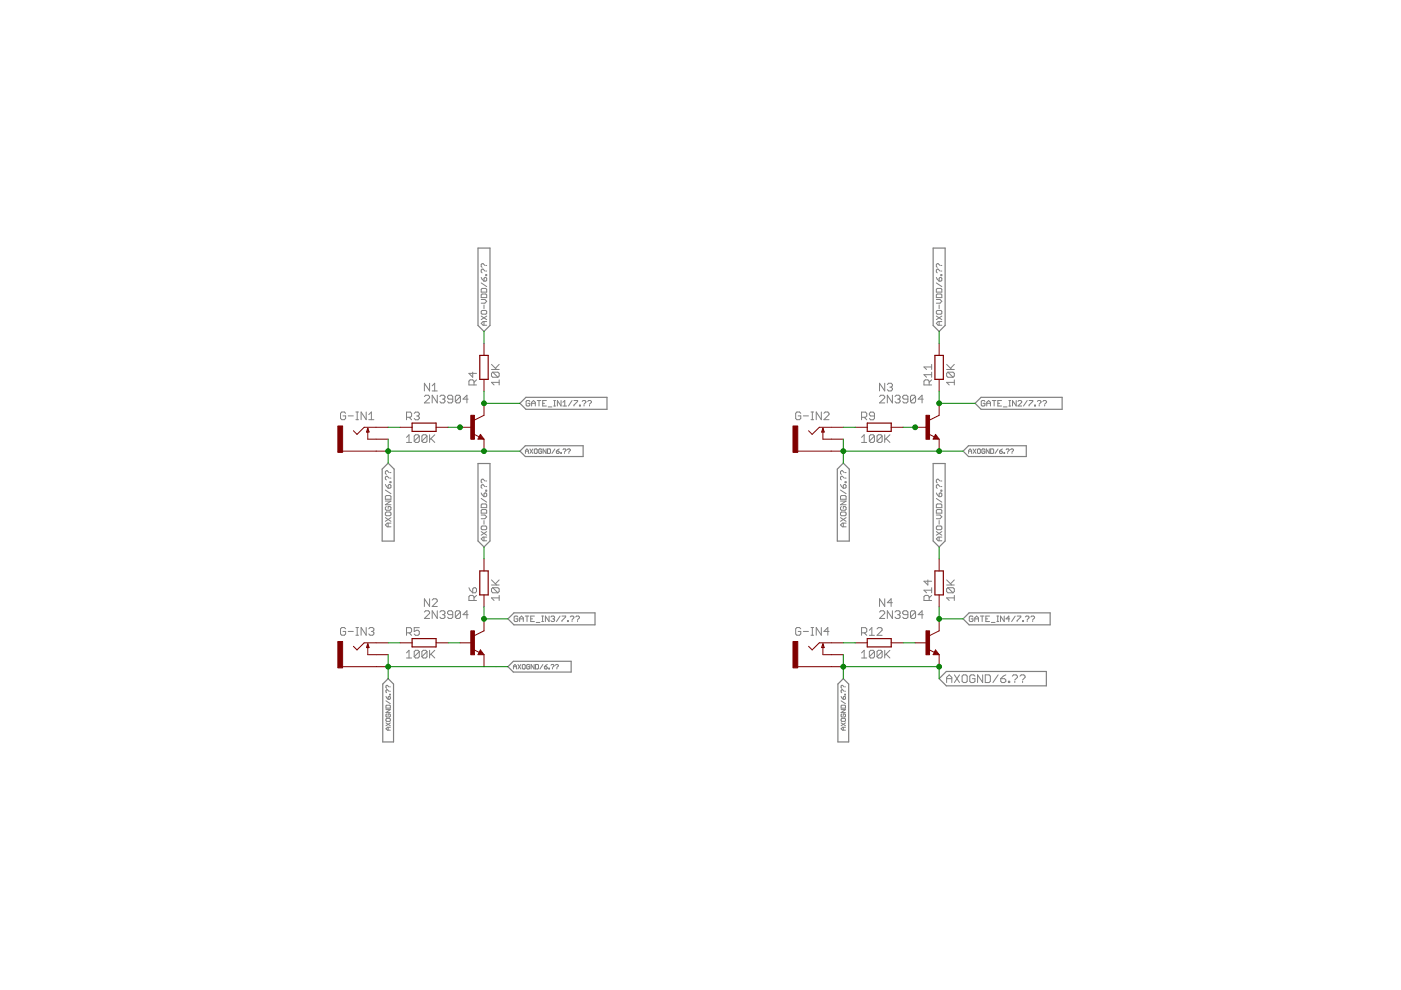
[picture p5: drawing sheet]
<svg xmlns="http://www.w3.org/2000/svg" width="297mm" height="210mm" viewBox="0 0 297 210" stroke-linecap="round" stroke-linejoin="round" font-family="sans-serif">
<g fill="none" stroke="#808080" stroke-width=".21">
<path d="M102 60l1.2 .8M102 58.8l.6 .8M102.6 59l.2-.2 .4 .2v.4l-.2 .2h-.4zM102.8 56.3l-.4-.4h-.2l-.2 .2v.4l.2 .2M102.8 57.5l-.4-.4h-.2l-.2 .2v.4l.2 .1M103 58.2h.2v.2h-.2zM103 57.5h.2M103 56.3h.2M198.5 60l1.2 .8M198.5 58.8l.6 .8M199.1 59l.2-.2 .4 .2v.4l-.2 .2h-.4zM199.3 57.5l-.4-.4h-.2l-.2 .2v.4l.2 .1"/>
<path d="M199.3 56.3l-.6-.4-.2 .2v.4l.2 .2M199.5 58.2h.2v.2h-.2zM199.5 57.5h.2M199.5 56.3h.2M100.2 78.9v1.1l-.8-.8h1.6M102 67l1.2 .8M102 63.5h.8l.4 .4-.4 .4h-.8M102.2 61.2h.8l.2 .2v.5h-1.2v-.5zM102.2 62.3h.8l.2 .2v.6h-1.2v-.6zM102.2 65.8h.8l.2 .2v.4l-.2 .2h-.8l-.2-.2v-.4zM102.6 64.7v.7M102.6 68.2v.8"/>
<path d="M103.2 68.2h-.8l-.4 .4 .4 .4h.8M103.2 67l-1.2 .8M104.2 78.3h1.6M104.2 77.3l1.1 1M104.5 78.9h1.1l.2 .3v.5l-.2 .3M104.5 78.9l-.3 .3v.5l.3 .3h1.1M104.5 78.9l1.1 1.1M105.8 77.3l-.8 .8M197.5 79.4h-1.6l.5 .6M197.5 77.3v1M197.5 78.9v1.1M197.5 77.8h-1.6l.5 .5"/>
<path d="M198.5 63.5h.8l.4 .4-.4 .4h-.8M198.5 62.5l.2-.2h.8l.2 .2v.6h-1.2zM198.5 67l1.2 .8M198.7 65.8h.8l.2 .2v.4l-.2 .2h-.8l-.2-.2v-.4zM198.7 61.2h.8l.2 .2v.5h-1.2v-.5zM199.1 64.7v.7M199.1 68.2v.8M199.7 68.2h-.8l-.4 .4 .4 .4h.8M199.7 67l-1.2 .8M200.7 78.3h1.6M200.7 77.3l1.1 1M201 78.9l-.3 .3v.5l.3 .3h1.1"/>
<path d="M201 78.9h1.1l.2 .3v.5l-.2 .3M201 78.9l1.1 1.1M202.3 77.3l-.8 .8M73.3 87.6l-.3-.2h-.5l-.3 .2v1.1l.3 .3h.5l.3-.3v-.5h-.6M73.8 88.2h1.1M75.5 87.4h.5M75.5 89h.5M75.7 87.4v1.6M77.6 87.4v1.6l-1-1.6v1.6M78.2 89h1.1M78.2 87.9l.5-.5v1.6M86.2 92.7l.5-.5v1.6"/>
<path d="M86.2 93.8h1.1M86.2 88.5h.8l.3-.3v-.5l-.3-.3h-.8v1.6M86.7 88.5l.6 .5M87.8 87.7l.3-.3h.5l.3 .3v.2l-.3 .3M88.3 88.2h.3M88.6 88.2l.3 .3v.2l-.3 .3h-.5l-.3-.3M88.9 92.5v1l-.3 .3h-.5l-.3-.3M88.9 92.5l-.3-.3h-.5l-.3 .3v1M88.9 92.5l-1.1 1M90 84.1l.3-.3h.5l.3 .3v.2l-1.1 1.1h1.1M90.5 92.5v1l-.2 .3h-.6l-.2-.3M90.5 92.5l-.2-.3h-.6l-.2 .3v1"/>
<path d="M90.5 92.5l-1 1M91.1 81.3v1.6l-1.1-1.6v1.6M91.1 92.2v1.6M91.4 93l.8 .8M91.6 81.8l.6-.5v1.6M91.6 82.9h1.1M92.2 92.2l-1.1 1.1M92.7 83.8v1.6l-1.1-1.6v1.6M93.3 84.1l.2-.3h.6l.2 .3v.2l-.2 .3M93.8 84.6h.3M94.1 84.6l.2 .3v.3l-.2 .2h-.6l-.2-.2M96 84.6h-.8l-.3-.3v-.2l.3-.3h.5l.3 .3v1.1l-.3 .2h-.5l-.3-.2"/>
<path d="M97.6 84.1v1.1l-.3 .2h-.5l-.3-.2M97.6 84.1l-.3-.3h-.5l-.3 .3v1.1M97.6 84.1l-1.1 1.1M99.3 84.6h-1.1l.8-.8v1.6M100.5 81.6v-.8l-.3-.3h-.5l-.3 .3v.8h1.6M101 80.5l-.5 .6M105.8 81.1h-1.6l.6 .5M105.8 80.5v1.1M111.4 96.1v-.6l.3-.3 .3 .3v.6M111.4 95.7h.6M112.3 85.1l-.2-.2h-.4l-.2 .2v.8l.2 .2h.4l.2-.2v-.4h-.4M112.4 95.2l.6 .9"/>
<path d="M112.7 85.5h.8M112.7 86.1v-.8l.4-.4 .4 .4v.8M113 95.2l-.6 .9M113.4 95.2h.3l.2 .2v.6l-.2 .1h-.3l-.1-.1v-.6zM113.9 84.9h.8M114.3 84.9v1.2M114.9 95.4l-.2-.2h-.3l-.2 .2v.6l.2 .1 .5-.1v-.3h-.4M115.1 85.5h.3M115.8 95.2v.9l-.7-.9v.9M115.8 84.9h-.7v1.2h.7M116.1 95.2h.5l.1 .2v.6l-.1 .1h-.5zM116.2 86.3h.8"/>
<path d="M117.4 84.9h.4M117.4 86.1h.4M117.6 84.9v1.2M117.6 95.2l-.6 .9M118 95.7h.4l.2 .3-.2 .1h-.3zM118.6 95.2l-.6 .5M118.9 96h.1v.1h-.1zM119 84.9v1.2l-.8-1.2v1.2M119.3 86.1h.8M119.3 85.3l.4-.4v1.2M119.4 95.4l.1-.2 .5 .2-.3 .4M119.7 96v.1"/>
<path d="M120.3 95.4l.2-.2 .4 .2-.3 .4M120.6 96v.1M121.3 84.9l-.8 1.2M121.7 84.9h.8v.2l-.8 .8v.2M122.9 85.9h.1v.2h-.1zM123.4 85.1l.2-.2h.4l.2 .2-.4 .6M123.8 85.9v.2M124.6 85.1l.2-.2h.4l.2 .2v.2l-.4 .4M125 85.9v.2M169.8 87.6l-.3-.2h-.5l-.3 .2v1.1l.3 .3h.5l.3-.3v-.5h-.6M170.3 88.2h1.1M172 87.4h.5"/>
<path d="M172 89h.5M172.2 87.4v1.6M174.1 87.4v1.6l-1-1.6v1.6M174.7 87.6l.3-.2h.5l.3 .2v.3l-1.1 1.1h1.1M182.7 93.8h1.1M182.7 92.7l.5-.5v1.6M182.7 88.5h.8l.3-.3v-.5l-.3-.3h-.8v1.6M183.2 88.5l.6 .5M185.4 92.5v1l-.3 .3h-.5l-.3-.3M185.4 92.5l-.3-.3h-.5l-.3 .3v1M185.4 88.2h-.8l-.3-.3v-.2l.3-.3h.5l.3 .3v1l-.3 .3h-.5l-.3-.3M185.4 92.5l-1.1 1"/>
<path d="M186.5 84.1l.3-.3h.5l.3 .3v.2l-1.1 1.1h1.1M187 92.5v1l-.2 .3h-.6l-.3-.3M187 92.5l-.2-.3h-.6l-.3 .3v1M187 92.5l-1.1 1M187.6 81.3v1.6l-1.1-1.6v1.6M187.6 92.2v1.6M187.9 93l.8 .8M188.1 81.5l.3-.2h.5l.3 .2v.3l-.3 .3M188.7 82.1h.2M188.7 92.2l-1.1 1.1M188.9 82.1l.3 .2v.3l-.3 .3h-.5l-.3-.3M189.2 83.8v1.6l-1.1-1.6v1.6"/>
<path d="M189.8 84.1l.2-.3h.6l.2 .3v.2l-.2 .3M190.3 84.6h.3M190.6 84.6l.2 .3v.3l-.2 .2h-.6l-.2-.2M192.5 84.6h-.8l-.3-.3v-.2l.3-.3h.5l.3 .3v1.1l-.3 .2h-.5l-.3-.2M194.1 84.1v1.1l-.3 .2h-.5l-.3-.2M194.1 84.1l-.3-.3h-.5l-.3 .3v1.1M194.1 84.1l-1.1 1.1M195.7 84.6h-1l.8-.8v1.6M197 81.6v-.8l-.3-.3h-.5l-.3 .3v.8h1.6M197.5 80.5l-.5 .6M202.3 81.1h-1.6l.6 .5M202.3 80.5v1.1"/>
<path d="M205.4 95.7h.6M205.4 96.1v-.6l.3-.3 .3 .3v.6M206.3 95.2l.6 .9M206.9 95.2l-.6 .9M207.4 95.2h.3l.2 .2v.6l-.2 .1h-.3l-.2-.1v-.6zM208.8 95.4l-.2-.2h-.3l-.1 .2v.6l.1 .1 .5-.1v-.3h-.3M208.8 85.1l-.2-.2h-.4l-.2 .2v.8l.2 .2h.4l.2-.2v-.4h-.4M209.2 85.5h.8M209.2 86.1v-.8l.4-.4 .4 .4v.8M209.7 95.2v.9l-.6-.9v.9M210 95.2h.5l.2 .2v.6l-.2 .1h-.5zM210.4 84.9h.8"/>
<path d="M210.8 84.9v1.2M211.6 85.5h.3M211.6 95.2l-.6 .9M211.9 95.7h.5l.1 .3-.1 .1h-.3zM212.3 84.9h-.7v1.2h.7M212.5 95.2l-.6 .5M212.7 86.3h.8M212.9 96h.1v.1h-.1zM213.3 95.4l.2-.2 .5 .2-.4 .4M213.6 96v.1M213.9 84.9h.4M213.9 86.1h.4"/>
<path d="M214.1 84.9v1.2M214.2 95.4l.2-.2 .5 .2-.3 .4M214.6 96v.1M215.5 84.9v1.2l-.8-1.2v1.2M215.8 85.1l.2-.2h.4l.2 .2v.2l-.8 .8h.8M217.8 84.9l-.8 1.2M218.2 84.9h.8v.2l-.8 .8v.2M219.4 85.9h.1v.2h-.1zM219.9 85.1l.2-.2h.4l.2 .2-.4 .6M220.3 85.9v.2M221.1 85.1l.2-.2h.4l.2 .2v.2l-.4 .4M221.5 85.9v.2"/>
<path d="M81.7 109.7l1.2 .8M81.7 105.3l.2-.2h.8l.2 .2v.6h-1.2zM81.7 106.2h1.2l-1.2 .8h1.2M81.7 103.9l1.2 .8M81.7 102.7l.6 .8M81.9 107.4l-.2 .2v.4l.2 .2h.8l.2-.2v-.4l-.2-.2h-.4v.4M81.9 108.6h.8l.2 .2v.4l-.2 .1h-.8l-.2-.1v-.4zM82.3 110.9v.8M82.5 100.2l-.4-.4h-.2l-.2 .2v.4l.2 .2M82.5 102.7l.4 .2v.4l-.2 .2h-.4v-.6zM82.5 101.4l-.6-.4-.2 .2v.4l.2 .1M82.7 102.2h.2v.1h-.2z"/>
<path d="M82.7 101.4h.2M82.7 100.2h.2M82.9 110.9h-.8l-.4 .4 .4 .4h.8M82.9 109.7l-1.2 .8M102 112.7l1.2 .8M102 109.2h.8l.4 .4-.4 .4h-.8M102 105.7l1.2 .8M102 104.5l.6 .8M102.2 106.8h.8l.2 .3v.5h-1.2v-.5zM102.2 108h.8l.2 .2v.6h-1.2v-.6zM102.2 111.5h.8l.2 .2v.4l-.2 .2h-.8l-.2-.2v-.4zM102.6 104.7l.2-.2 .4 .2v.4l-.2 .2h-.4z"/>
<path d="M102.6 110.4v.7M102.6 113.9v.8M102.8 102l-.4-.4h-.2l-.2 .2v.4l.2 .2M102.8 103.2l-.4-.4h-.2l-.2 .2v.4l.2 .1M103 103.9h.2v.2h-.2zM103 103.2h.2M103 102h.2M103.2 113.9h-.8l-.4 .4 .4 .4h.8M103.2 112.7l-1.2 .8M178.2 106.2h1.2l-1.2 .8h1.2M178.2 105.3l.2-.2h.8l.2 .2v.6h-1.2zM178.2 109.7l1.2 .8"/>
<path d="M178.2 103.9l1.2 .8M178.2 102.7l.6 .8M178.4 108.6h.8l.2 .2v.4l-.2 .1h-.8l-.2-.1v-.4zM178.4 107.4l-.2 .2v.4l.2 .2h.8l.2-.2v-.4l-.2-.2h-.4v.4M178.8 110.9v.8M179 102.7l.4 .2v.4l-.2 .2h-.4v-.6zM179 101.4l-.4-.4h-.2l-.2 .2v.4l.2 .1M179 100.2l-.4-.4h-.2l-.2 .2v.4l.2 .2M179.2 102.2h.2v.1h-.2zM179.2 101.4h.2M179.2 100.2h.2M179.4 110.9h-.8l-.4 .4 .4 .4h.8"/>
<path d="M179.4 109.7l-1.2 .8M198.5 109.2h.8l.4 .4-.4 .4h-.8M198.5 112.7l1.2 .8M198.5 105.7l1.2 .8M198.5 104.5l.6 .8M198.7 106.8h.8l.2 .3v.5h-1.2v-.5zM198.7 108h.8l.2 .2v.6h-1.2v-.6zM198.7 111.5h.8l.2 .2v.4l-.2 .2h-.8l-.2-.2v-.4zM199.1 110.4v.7M199.1 113.9v.8M199.3 103.2l-.4-.4h-.2l-.2 .2v.4l.2 .1M199.3 104.5l.4 .2v.4l-.2 .2h-.4v-.6z"/>
<path d="M199.3 102l-.6-.4-.2 .2v.4l.2 .2M199.5 103.9h.2v.2h-.2zM199.5 103.2h.2M199.5 102h.2M199.7 113.9h-.8l-.4 .4 .4 .4h.8M199.7 112.7l-1.2 .8M73.3 133.3l-.3-.2h-.5l-.3 .2v1.1l.3 .3h.5l.3-.3v-.5h-.6M73.8 133.9h1.1M75.5 133.1h.5M75.5 134.7h.5M75.7 133.1v1.6M77.6 133.1v1.6l-1-1.6v1.6"/>
<path d="M78.2 133.3l.3-.2h.5l.3 .2v.3l-.3 .3M78.7 133.9h.3M79 133.9l.3 .2v.3l-.3 .3h-.5l-.3-.3M86.2 138.4l.5-.5v1.6M86.2 139.5h1.1M86.2 134.2h.8l.3-.3v-.6l-.3-.2h-.8v1.6M86.7 134.2l.6 .5M88.9 133.1h-1.1v.8l.5-.3h.3l.3 .3v.5l-.3 .3h-.5l-.3-.3M88.9 138.2l-.3-.3h-.5l-.3 .3v1M88.9 138.2v1l-.3 .3h-.5l-.3-.3M88.9 138.2l-1.1 1M90 129.8l.3-.3h.5l.3 .3v.2l-1.1 1.1h1.1"/>
<path d="M90.5 138.2l-.2-.3h-.6l-.2 .3v1M90.5 138.2v1l-.2 .3h-.6l-.2-.3M90.5 138.2l-1 1M91.1 127v1.6l-1.1-1.6v1.6M91.1 137.9v1.6M91.4 138.7l.8 .8M91.6 127.2l.3-.2h.5l.3 .2v.3l-1.1 1.1h1.1M92.2 137.9l-1.1 1.1M92.7 129.5v1.6l-1.1-1.6v1.6M93.3 129.8l.2-.3h.6l.2 .3v.2l-.2 .3M93.8 130.3h.3M94.1 130.3l.2 .3v.3l-.2 .2h-.6l-.2-.2"/>
<path d="M96 130.3h-.8l-.3-.3v-.2l.3-.3h.5l.3 .3v1.1l-.3 .2h-.5l-.3-.2M97.6 129.8l-.3-.3h-.5l-.3 .3v1.1M97.6 129.8v1.1l-.3 .2h-.5l-.3-.2M97.6 129.8l-1.1 1.1M99.3 130.3h-1.1l.8-.8v1.6M99.4 124.6l.3 .5 .5 .6M100.2 124.9l.3-.3h.3l.2 .3v.5l-.2 .3h-.6zM100.5 127.3v-.8l-.3-.3h-.5l-.3 .3v.8h1.6M101 126.2l-.5 .6M104.2 124h1.6M104.2 123l1.1 1M104.5 124.6h1.1l.2 .3v.5l-.2 .3"/>
<path d="M104.5 124.6l-.3 .3v.5l.3 .3h1.1M104.5 124.6l1.1 1.1M105.8 126.2v1.1M105.8 126.8h-1.6l.6 .5M105.8 123l-.8 .8M109.8 130.8l-.2-.2h-.4l-.2 .2v.8l.2 .2h.4l.2-.2v-.4h-.4M110.2 131.2h.8M110.2 131.8v-.8l.4-.4 .4 .4v.8M111.4 130.6h.7M111.7 130.6v1.2M112.5 131.2h.4M113.3 130.6h-.8v1.2h.8"/>
<path d="M113.7 132h.8M114.9 130.6h.4M114.9 131.8h.4M115 130.6v1.2M116.4 130.6v1.2l-.8-1.2v1.2M116.8 130.8l.2-.2h.4l.2 .2-.2 .4M117.2 131.2h.2M117.4 131.2l.2 .2-.2 .4h-.4l-.2-.2M118.7 130.6l-.7 1.2M119.1 130.6h.8v.2l-.8 .8v.2M120.3 131.6h.2v.2h-.2zM120.9 130.8l.2-.2h.4l.2 .2-.4 .6"/>
<path d="M121.3 131.6v.2M122.1 130.8l.2-.2h.3l.3 .2v.2l-.5 .4M122.4 131.6v.2M169.8 133.3l-.3-.2h-.5l-.3 .2v1.1l.3 .3h.5l.3-.3v-.5h-.6M170.3 133.9h1.1M172 133.1h.5M172 134.7h.5M172.2 133.1v1.6M174.1 133.1v1.6l-1-1.6v1.6M175.8 133.9h-1.1l.8-.8v1.6M182.7 139.5h1.1M182.7 138.4l.5-.5v1.6"/>
<path d="M182.7 134.2h.8l.3-.3v-.6l-.3-.2h-.8v1.6M183.2 134.2l.6 .5M184.3 134.7h1.1M184.3 133.6l.5-.5v1.6M185.4 138.2v1l-.3 .3h-.5l-.3-.3M185.4 138.2l-.3-.3h-.5l-.3 .3v1M185.4 138.2l-1.1 1M185.9 133.3l.3-.2h.6l.2 .2v.3l-1.1 1.1h1.1M186.5 129.8l.3-.3h.5l.3 .3v.2l-1.1 1.1h1.1M187 138.2v1l-.2 .3h-.6l-.3-.3M187 138.2l-.2-.3h-.6l-.3 .3v1M187 138.2l-1.1 1"/>
<path d="M187.6 127v1.6l-1.1-1.6v1.6M187.6 137.9v1.6M187.9 138.7l.8 .8M188.7 137.9l-1.1 1.1M189.2 129.5v1.6l-1.1-1.6v1.6M189.2 127.8h-1.1l.8-.8v1.6M189.8 129.8l.2-.3h.6l.2 .3v.2l-.2 .3M190.3 130.3h.3M190.6 130.3l.2 .3v.3l-.2 .2h-.6l-.2-.2M192.5 130.3h-.8l-.3-.3v-.2l.3-.3h.5l.3 .3v1.1l-.3 .2h-.5l-.3-.2M194.1 129.8v1.1l-.3 .2h-.5l-.3-.2M194.1 129.8l-.3-.3h-.5l-.3 .3v1.1"/>
<path d="M194.1 129.8l-1.1 1.1M195.7 130.3h-1l.8-.8v1.6M196.7 123v1l-.8-.8h1.6M197 127.3v-.8l-.3-.3h-.5l-.3 .3v.8h1.6M197.5 124.6v1.1M197.5 126.2l-.5 .6M197.5 125.1h-1.6l.5 .6M200.7 124h1.6M200.7 123l1.1 1M201 124.6l-.3 .3v.5l.3 .3h1.1M201 124.6h1.1l.2 .3v.5l-.2 .3M201 124.6l1.1 1.1"/>
<path d="M202.3 126.8h-1.6l.6 .5M202.3 126.2v1.1M202.3 123l-.8 .8M206.3 130.8l-.2-.2h-.4l-.2 .2v.8l.2 .2h.4l.2-.2v-.4h-.4M206.7 131.2h.8M206.7 131.8v-.8l.4-.4 .4 .4v.8M207.9 130.6h.7M208.2 130.6v1.2M209 131.2h.4M209.8 130.6h-.8v1.2h.8M210.2 132h.8M211.3 130.6h.5"/>
<path d="M211.3 131.8h.5M211.5 130.6v1.2M212.9 130.6v1.2l-.8-1.2v1.2M214.1 131.2h-.8l.6-.6v1.2M215.2 130.6l-.7 1.2M215.6 130.6h.8v.2l-.8 .8v.2M216.8 131.6h.2v.2h-.2zM217.4 130.8l.2-.2h.4l.2 .2-.4 .6M217.8 131.6v.2M218.6 130.8l.2-.2h.3l.3 .2v.2l-.5 .4M218.9 131.6v.2M81.8 153.3l1 .6"/>
<path d="M81.8 150.5h1l-1 .6h1M81.8 148.6l1 .6M81.8 147.7l.5 .6M82 151.4l-.2 .2 .2 .4h.6l.2-.2-.2-.4h-.3v.3M82 149.5h.6l.2 .2v.4h-1v-.4zM82 152.3h.6l.2 .5-.2 .2h-.6l-.2-.2zM82.3 154.2v.6M82.4 145.6l-.4-.3-.2 .2 .2 .4M82.4 147.7l.4 .1-.2 .5h-.3v-.5zM82.4 146.6l-.4-.4-.2 .2 .2 .5M82.6 147.2l.2 .1zM82.6 146.6h.2"/>
<path d="M82.6 145.6h.2M82.8 154.2h-.7l-.3 .3 .3 .3h.7M82.8 153.3l-1 .6M108.9 141.8v-.6l.3-.3 .3 .3v.6M108.9 141.4h.6M109.8 140.9l.6 .9M110.4 140.9l-.6 .9M110.9 140.9h.3l.2 .2v.6l-.2 .1h-.3l-.2-.1v-.6zM112.3 141.1l-.2-.2h-.3l-.1 .2v.6l.1 .1 .5-.1v-.3h-.3M113.2 140.9v.9l-.6-.9v.9M113.5 140.9h.5l.2 .2v.6l-.2 .1h-.5zM115.1 140.9l-.6 .9"/>
<path d="M115.4 141.4h.5l.1 .3-.1 .1h-.3zM116 140.9l-.6 .5M116.4 141.7h.1v.1h-.1zM116.8 141.1l.2-.2 .5 .2-.4 .4M117.1 141.7v.1M117.8 141.1l.1-.2 .5 .2-.3 .4M118.1 141.7v.1M178.3 150.5h1l-1 .6h1M178.3 149.7l.2-.2h.6l.2 .2v.4h-1zM178.3 153.3l1 .6M178.3 148.6l1 .6M178.3 147.7l.5 .6"/>
<path d="M178.5 152.3h.6l.2 .5-.2 .2h-.6l-.2-.2zM178.5 151.4l-.2 .2 .2 .4h.6l.2-.2-.2-.4h-.3v.3M178.8 147.8l.3-.1 .2 .4-.5 .2zM178.8 154.2v.6M178.9 146.6l-.4-.4-.2 .2 .2 .5M178.9 145.6l-.4-.3-.2 .2 .2 .4M179.1 147.2l.2 .1zM179.1 146.6h.2M179.1 145.6h.2M179.3 154.2h-.7l-.3 .3 .3 .3h.7M179.3 153.3l-1 .6M200.7 144.7v-1.1l.6-.5 .5 .5v1.1"/>
<path d="M200.7 143.9h1.1M202.4 143.1l1 1.6M203.4 143.1l-1 1.6M204.3 143.1h.5l.3 .3v1l-.3 .3h-.5l-.3-.3v-1zM206.7 143.4l-.3-.3h-.5l-.3 .3v1l.3 .3h.5l.3-.3v-.5h-.5M208.3 143.1v1.6l-1-1.6v1.6M208.9 143.1h.8l.3 .3v1l-.3 .3h-.8zM211.6 143.1l-1.1 1.6M212.2 143.9h.8l.3 .3v.2l-.3 .3h-.6l-.2-.3zM213.3 143.1l-.6 .3-.5 .5M213.8 144.4h.3v.3h-.3zM214.6 143.4l.3-.3h.5l.3 .3v.2l-.5 .6"/>
<path d="M215.2 144.4v.3M216.3 143.4l.2-.3h.6l.2 .3v.2l-.5 .6M216.8 144.4v.3"/>
</g>
<g fill="none" stroke="#808080" stroke-width=".25">
<path d="M101.3 52.6h2.6v16.4l-1.3 1.3-1.3-1.3zM197.8 52.6h2.6v16.4l-1.3 1.3-1.3-1.3zM82.3 98.2l1.3 1.3v15.2h-2.6v-15.2zM101.3 98.3h2.6v16.4l-1.3 1.3-1.3-1.3zM110.2 85.5l1.3-1.3h17.2v2.6h-17.2zM110.2 95.7l1.2-1.2h12.2v2.3h-12.2zM177.5 99.5l1.3-1.3 1.3 1.3v15.2h-2.6zM197.8 98.3h2.6v16.4l-1.3 1.3-1.3-1.3zM205.3 94.5h12.3v2.3h-12.3l-1.1-1.1zM208 84.2h17.2v2.6h-17.2l-1.3-1.3zM107.7 131.2l1.3-1.3h17.2v2.6h-17.2zM205.5 129.9h17.2v2.6h-17.2l-1.3-1.3z"/>
<path d="M82.3 143.9l1.1 1.1v12.3h-2.2v-12.3zM107.7 141.4l1.1-1.2h12.3v2.3h-12.3zM177.7 145l1.1-1.1 1.1 1.1v12.3h-2.2zM199.1 143.9l1.5-1.5h21.2v3h-21.2z"/>
</g>
<g fill="none" stroke="#800000" stroke-width=".21">
<path d="M102.6 72.8v2.6M199.1 72.8v2.6M72.6 95.7h9.7M78 90.8v2.3h4.3M82.3 90.6h-5.1l-1.5 1.5-.8-.8M84.8 90.6h2.6M92.5 90.6h2.5M97.5 90.6h2.6M100.4 92l1.2 .6M101.9 92.1l.7 1h-1.3zM102.6 85.5v2.6l-2 1M102.6 80.4v2.6"/>
<path d="M102.6 93.1v2.6M169.1 95.7h9.7M174.5 90.8v2.3h4.3M178.8 90.6h-5.1l-1.5 1.5-.8-.8M181.3 90.6h2.6M189 90.6h2.5M194 90.6h2.6M196.9 92l1.2 .6M198.4 92.1l.7 1h-1.3zM199.1 85.5v2.6l-2 1M199.1 80.4v2.6M199.1 93.1v2.6"/>
<path d="M102.6 118.5v2.6M199.1 118.5v2.6M78 136.5v2.3h4.3M82.3 136.3h-5.1l-1.5 1.5-.8-.8M84.8 136.3h2.6M92.5 136.3h2.5M97.5 136.3h2.6M100.4 137.7l1.2 .6M101.9 137.8l.7 1h-1.3zM102.6 126.1v2.6M102.6 131.2v2.6l-2 1M102.6 138.8v2.6"/>
<path d="M174.5 136.5v2.3h4.3M178.8 136.3h-5.1l-1.5 1.5-.8-.8M181.3 136.3h2.6M189 136.3h2.5M194 136.3h2.6M196.9 137.7l1.2 .6M198.4 137.8l.7 1h-1.3zM199.1 126.1v2.6M199.1 131.2v2.6l-2 1M199.1 138.8v2.6M72.6 141.4h9.7M169.1 141.4h9.7"/>
</g>
<g fill="none" stroke="#800000" stroke-width=".25">
<path d="M101.7 75.4h1.8v5h-1.8zM198.2 75.4h1.8v5h-1.8zM78 90.8l.2 .8h-.5zM87.4 89.7h5.1v1.8h-5.1zM101.9 92.6l.1 .3h-.4l.3-.5 .5 .6h-.8M174.5 90.8l.2 .8h-.5zM183.9 89.7h5.1v1.8h-5.1zM198.4 92.6l.1 .3h-.4l.3-.5 .5 .6h-.8M78 136.5l.2 .8h-.5zM87.4 135.4h5.1v1.8h-5.1zM101.7 121.1h1.8v5h-1.8zM101.9 138.3l.1 .3h-.4l.3-.6 .5 .7h-.8"/>
<path d="M174.5 136.5l.2 .8h-.5zM183.9 135.4h5.1v1.8h-5.1zM198.2 121.1h1.8v5h-1.8zM198.4 138.3l.1 .3h-.4l.3-.6 .5 .7h-.8"/>
</g>
<g fill="#800000" stroke="#800000" stroke-width=".21">
<path d="M71.6 90.3h1v5.6h-1z"/>
<path d="M71.6 136h1v5.6h-1z"/>
<path d="M99.8 88.1h.8v5h-.8z"/>
<path d="M99.8 133.8h.8v5h-.8z"/>
<path d="M168.1 90.3h1v5.6h-1z"/>
<path d="M168.1 136h1v5.6h-1z"/>
<path d="M196.3 88.1h.8v5h-.8z"/>
<path d="M196.3 133.8h.8v5h-.8z"/>
</g>
<g fill="none" stroke="#008000" stroke-width=".21">
<path d="M102.6 70.3v2.5M199.1 70.3v2.5M82.3 90.6h2.5M82.3 93.1v5.1M82.3 95.7h27.9M95 90.6h2.5M102.6 83v2.5h7.6M178.8 90.6h2.5M178.8 95.7h25.4M178.8 93.1v5.1M191.5 90.6h2.5M199.1 83v2.5h7.6"/>
<path d="M102.6 116v2.5M199.1 116v2.5M82.3 136.3h2.5M82.3 138.8v5.1M95 136.3h2.5M102.6 128.7v2.5h5.1M178.8 136.3h2.5M178.8 138.8v5.1M191.5 136.3h2.5M199.1 128.7v2.5h5.1M82.3 141.4h25.4M178.8 141.4h20.3v2.5"/>
</g>
<g fill="#008000" stroke="#008000" stroke-width=".21">
<circle cx="102.6" cy="85.5" r=".51"/>
<circle cx="199.1" cy="85.5" r=".51"/>
<circle cx="97.5" cy="90.6" r=".51"/>
<circle cx="194" cy="90.6" r=".51"/>
<circle cx="102.6" cy="131.2" r=".51"/>
<circle cx="199.1" cy="131.2" r=".51"/>
<circle cx="82.3" cy="95.7" r=".51"/>
<circle cx="102.6" cy="95.7" r=".51"/>
<circle cx="82.3" cy="141.4" r=".51"/>
<circle cx="178.8" cy="141.4" r=".51"/>
<circle cx="199.1" cy="141.4" r=".51"/>
<circle cx="178.8" cy="95.7" r=".51"/>
<circle cx="199.1" cy="95.7" r=".51"/>
</g>
</svg>
